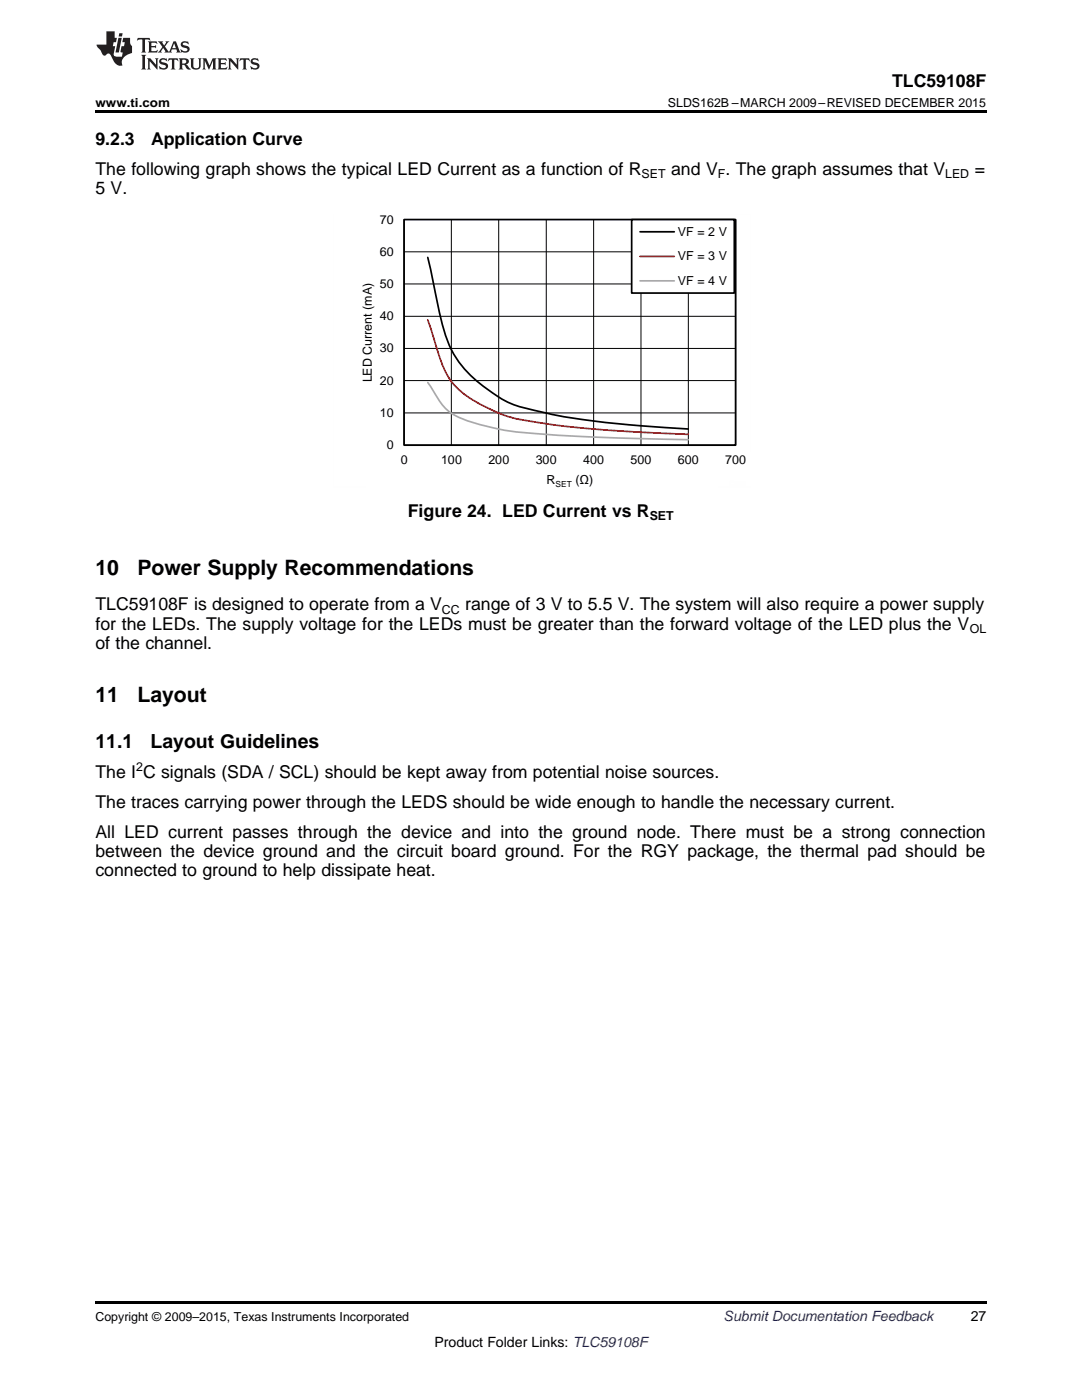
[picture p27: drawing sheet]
<svg xmlns="http://www.w3.org/2000/svg" width="216mm" height="279mm" viewBox="0 0 216 279" stroke-linecap="round" stroke-linejoin="round" font-family="sans-serif">
<defs><g id="words">
<g font-size="4.2">
<text x="19" y="114.8">10</text>
<text x="27.4" y="114.8">Power Supply Recommendations</text>
<text x="19" y="140.1">11</text>
<text x="27.4" y="140.1">Layout</text>
</g>
<g font-size="3.9">
<text x="19" y="149.3">11.1</text>
<text x="30.1" y="149.3">Layout Guidelines</text>
</g>
<g font-size="3.5">
<text x="178" y="17.3">TLC59108F</text>
<text x="19" y="28.9">9.2.3</text>
<text x="30.1" y="28.9">Application Curve</text>
<text x="19" y="34.9">The following graph shows the typical LED Current as a function of R</text>
<text x="133.9" y="34.9">and V . The graph assumes that V</text>
<text x="194.5" y="34.9">=</text>
<text x="19" y="38.8">5 V.</text>
<text x="81.4" y="103.2">Figure 24. LED Current vs R</text>
<text x="19" y="121.8">TLC59108F is designed to operate from a V</text>
<text x="19" y="125.7">for the LEDs. The supply voltage for the LEDs must be greater than the forward voltage of the LED plus the V</text>
<text x="92.8" y="121.8">range of 3 V to 5.5 V. The system will also require a power supply</text>
<text x="19" y="129.6">of the channel.</text>
<text x="19" y="155.2">The I C signals (SDA / SCL) should be kept away from potential noise sources.</text>
<text x="19" y="161.2">The traces carrying power through the LEDS should be wide enough to handle the necessary current.</text>
<text x="19" y="167.1">All LED current passes through the device and into the ground node. There must be a strong connection</text>
<text x="19" y="171">between the device ground and the circuit board ground. For the RGY package, the thermal pad should be</text>
<text x="19" y="174.9">connected to ground to help dissipate heat.</text>
</g>
<text font-size="2.8" fill="#0000c8" x="144.4" y="263.6">Submit Documentation Feedback</text>
<g font-size="2.8">
<text x="193.7" y="263.6">27</text>
<text x="86.7" y="268.9">Product Folder Links: TLC59108F</text>
</g>
<g font-size="2.5">
<text x="19" y="21.4">www.ti.com</text>
<text x="133.3" y="21.4">SLDS162B –MARCH 2009–REVISED DECEMBER 2015</text>
<text x="128" y="35.6">SET</text>
<text x="143.2" y="35.6">F</text>
<text x="188.6" y="35.6">LED</text>
<text x="75.8" y="44.6">70</text>
<text x="135.3" y="47.1">VF = 2 V</text>
<text x="75.8" y="51.1">60</text>
<text x="135.3" y="52">VF = 3 V</text>
<text x="75.8" y="57.5">50</text>
<text x="135.3" y="56.9">VF = 4 V</text>
<text x="75.8" y="63.9">40</text>
<text x="75.8" y="70.3">30</text>
<text x="74.2" y="76.3" transform="rotate(-90 74.2 76.3)">LED Current (mA)</text>
<text x="75.8" y="76.8">20</text>
<text x="75.8" y="83.2">10</text>
<text x="77.2" y="89.6">0</text>
<text x="79.9" y="92.6">0</text>
<text x="88" y="92.6">100</text>
<text x="97.5" y="92.6">200</text>
<text x="106.9" y="92.6">300</text>
<text x="116.4" y="92.6">400</text>
<text x="125.8" y="92.6">500</text>
<text x="135.3" y="92.6">600</text>
<text x="144.7" y="92.6">700</text>
<text x="109.1" y="96.6">R</text>
<text x="114.8" y="96.6">(ü)</text>
<text x="129.6" y="103.9">SET</text>
<text x="88.2" y="122.5">CC</text>
<text x="193.5" y="126.4">OL</text>
<text x="27.2" y="153.8">2</text>
<text x="19" y="263.6">Copyright © 2009–2015, Texas Instruments Incorporated</text>
</g>
<text font-size="1.7" x="110.9" y="97.2">SET</text>
</g></defs>
<path d="M19 259.7h177.8v.5h-177.8z" fill="#000"/>
<g fill="none" stroke="#000" stroke-width=".2">
<path d="M80.6 43.8h66.2v45h-66.2zM80.6 56.7h66.2M80.6 50.3h66.2M90.1 43.8v45M99.5 43.8v45M109 43.8v45M118.5 43.8v45M127.9 43.8v45M137.3 43.8v45M80.6 76h66.2M80.6 69.5h66.2M80.6 63.1h66.2"/>
<path d="M80.6 82.4h66.2"/>
</g>
<path d="M80.6 43.8h66.2v45h-66.2zM85.4 51.4l1.2 5.5a54.4 54.4 0 0 0 3.5 12.9 25.5 25.5 0 0 0 9.4 9.5 27 27 0 0 0 9.5 3.1 181.8 181.8 0 0 0 27.4 3.2h.9" fill="none" stroke="#000" stroke-width=".34"/>
<path d="M85.4 63.9l.7 2.1a46.9 46.9 0 0 0 3.4 9.3 18.6 18.6 0 0 0 8.2 6.3 31.5 31.5 0 0 0 11.3 3 282.5 282.5 0 0 0 28.3 2.1" fill="none" stroke="#f00" stroke-width=".34"/>
<path d="M85.4 76.3a31.9 31.9 0 0 0 3.9 5.6 20.3 20.3 0 0 0 8.3 3.3 88.8 88.8 0 0 0 15.2 1.8l10.4 .4 14.1 .4" fill="none" stroke="#aaa" stroke-width=".34"/>
<path d="M126 43.8h20.5v14.7h-20.5z" fill-rule="evenodd" fill="#fff"/>
<path d="M126 43.8h20.5v14.7h-20.5zM127.7 46.3h6.8" fill="none" stroke="#000" stroke-width=".34"/>
<path d="M127.7 51.2h6.8" fill="none" stroke="#f00" stroke-width=".34"/>
<path d="M127.7 56h6.8" fill="none" stroke="#aaa" stroke-width=".34"/>
<path d="M66.5 42.7v54.5M79.3 42.7h70.5M149.8 42.7v47.3M66.5 97.1h6.5M143.3 97.1h6.5" fill="none" stroke="#fefefe" stroke-width=".2" stroke-dasharray=".4 .1" stroke-linecap="butt"/>
<path d="M19 22h177.8v.5h-177.8z" fill="#000"/>
<g fill="#231f20">
<path d="M27.5 7.6l-.1 .5 .4-.2h.6v.1v2.1l-.2 .4h1l-.3-.4v-2.1l.1-.1h.5l.5 .2-.2-.5zM29.5 8.3l.2 .3v1.5l-.2 .4h1.8l.2-.6a1.04 1.04 0 0 1-1.3 .2v-.7h.6l.3 .2v-.6l-.3 .2h-.6v-.6l.8-.1 .4 .3-.2-.5zM31.5 8.3l.9 1.1-.9 1.1h.8l-.2-.2 .5-.7 .4 .7-.2 .2h1.5l-.1-.2 .1-.4h.9l.1 .4-.2 .2h1l-.3-.3-.7-1.9h-.5l-.9 2-.8-1 .9-1h-.8l.1 .3-.3 .5-.4-.6 .2-.2zM34.7 8.6l.4 1h-.7zM36.3 8.4a.63 .63 0 0 0-.2 .7 .63 .63 0 0 0 .6 .4l.6 .2 .1 .2a.75 .75 0 0 1-.7 .4 .75 .75 0 0 1-.6-.5l.1 .7 .1-.1a1.11 1.11 0 0 0 1.5-.6 1.13 1.13 0 0 0-1.2-.8l-.1-.4a1.04 1.04 0 0 1 1.2 .2l-.2-.5-.1 .1-.5-.2zM28.2 10.9l.2 .4v2.2l-.2 .4h1l-.3-.4v-2.2l.3-.4zM29.3 11.6l.3 .4v1.5l-.3 .4h.8l-.2-.4v-1.3l1.5 1.7v-1.9l.2-.4h-.7l.2 .4v.9l-1.1-1.3zM32 11.8a.62 .62 0 0 0-.2 .7 .62 .62 0 0 0 .6 .4l.6 .1 .1 .3a.76 .76 0 0 1-.7 .3 .76 .76 0 0 1-.6-.4l.1 .7 .1-.1a1.11 1.11 0 0 0 1.5-.6 1.13 1.13 0 0 0-1.2-.8l-.1-.4a1.04 1.04 0 0 1 1.2 .2l-.2-.6-.1 .1-.5-.1zM33.7 11.6l-.2 .6a.61 .61 0 0 1 .8-.3v1.6l-.2 .4h.9l-.2-.4v-1.6a.63 .63 0 0 1 .8 .3l-.2-.6zM35.6 11.6l.3 .4v1.5l-.3 .4h1l-.2-.2v-.8l.5 .2a.76 .76 0 0 0 1.2 .7l-1-1a.58 .58 0 0 0 .6-.5 .58 .58 0 0 0-.5-.6zM36.4 11.9h.1a.45 .45 0 0 1 .5 .1 .45 .45 0 0 1 .1 .5l-.7 .2zM37.9 11.6l.2 .2a2.17 2.17 0 0 0 .3 1.9 .99 .99 0 0 0 1.6-.6v-1.1l.2-.4h-.7l.2 .2a1.92 1.92 0 0 1-.2 1.8 .6 .6 0 0 1-.9-.5v-1.1l.2-.4zM40.4 11.6l.2 .4v1.5l-.2 .4h.7l-.2-.4v-1.4l.8 1.8 .8-1.8v1.4l-.2 .4h.9l-.2-.4v-1.5l.2-.4h-.8l-.6 1.5-.6-1.5zM43.4 11.6l.2 .4v1.5l-.2 .4h1.8l.2-.6a1.04 1.04 0 0 1-1.3 .1v-.6h.5l.4 .2v-.6l-.4 .2h-.5v-.7h.8l.3 .3-.1-.6zM45.5 11.6l.2 .4v1.5l-.2 .4h.7l-.2-.4v-1.3l1.5 1.7v-1.9l.2-.4h-.7l.2 .4v.9l-1.1-1.3zM47.9 11.6l-.1 .6a.61 .61 0 0 1 .8-.3v1.6l-.3 .4h1l-.3-.4 .1-1.6a.63 .63 0 0 1 .7 .3l-.1-.6zM50.2 11.8a.62 .62 0 0 0-.2 .7 .62 .62 0 0 0 .6 .4l.6 .1 .2 .3a.76 .76 0 0 1-.8 .3 .76 .76 0 0 1-.6-.4l.1 .7 .2-.1a1.11 1.11 0 0 0 1.5-.6 1.13 1.13 0 0 0-1.3-.8l-.1-.4a1.04 1.04 0 0 1 1.2 .2l-.1-.6-.2 .1-.5-.1z"/>
<path d="M21.2 6.3v2.6h-1.9l.1 .4 .7 .9a.91 .91 0 0 0 1 .8 .56 .56 0 0 1 .5-.3 .56 .56 0 0 1 .5 .3l.4 .8a1.53 1.53 0 0 0 1.9 1.2 1.54 1.54 0 0 1 1-2.1l.9-.3v-1.4a1.52 1.52 0 0 1-.3-1.6h-1.4l-.2 .8h.5l-.2 .8h-.4l-.2 1v.2l.4 .1-.2 .8a1.93 1.93 0 0 1-1.6-.3l.3-1.8h-.5l.2-.8h.4l.2-.8h-.4v-1.3zM23.6 7.6l-.6 2.9h.7l.6-2.9zM23.8 6.6l-.1 .7h.6l.2-.7z"/>
</g>
<use href="#words"/>
</svg>
